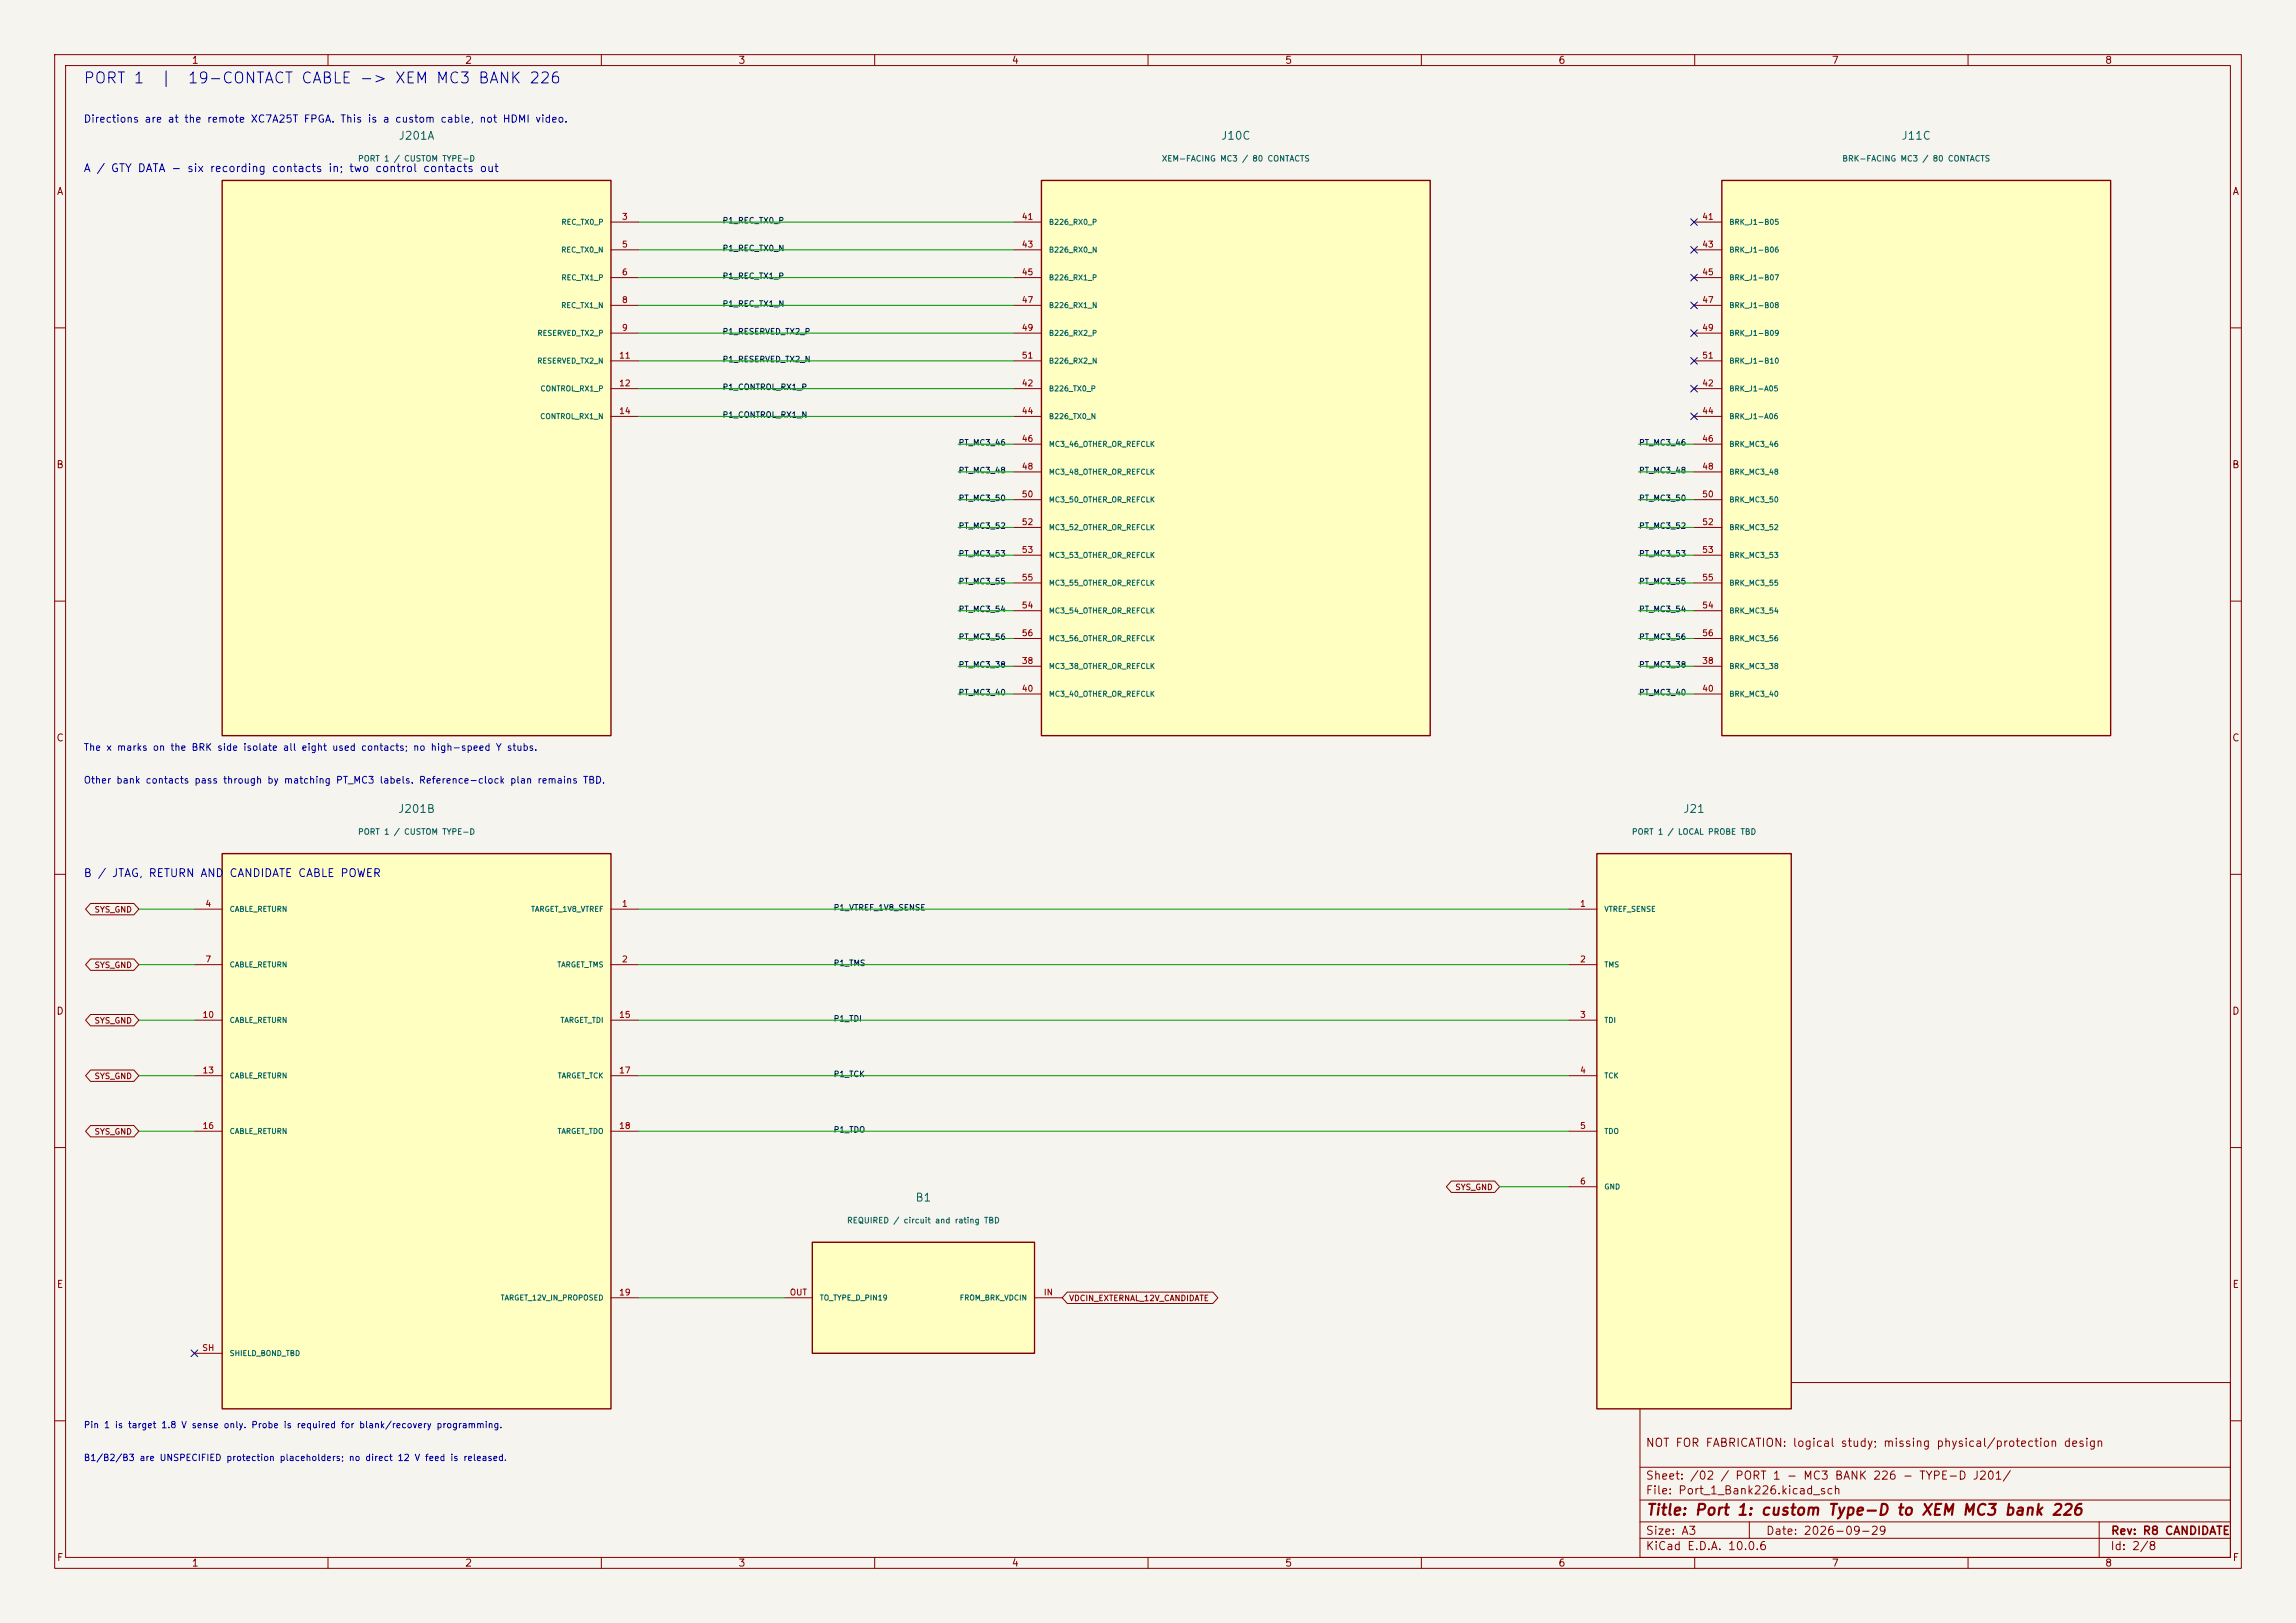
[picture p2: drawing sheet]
<svg xmlns="http://www.w3.org/2000/svg" width="420mm" height="297mm" viewBox="0 0 420 297" stroke-linecap="round" stroke-linejoin="round" font-family="sans-serif">
<defs><g id="words">
<g font-size="2" fill="#0000c2">
<text x="15.1" y="15.8">PORT 1</text>
<text x="29.2" y="15.8">|</text>
<text x="34.2" y="15.8">19-CONTACT CABLE -&gt; XEM MC3 BANK 226</text>
</g>
<text font-size="2" fill="#840000" x="301" y="277.8">Title: Port 1: custom Type-D to XEM MC3 bank 226</text>
<g font-size="1.5" fill="#840000">
<text x="300.9" y="265.1">NOT FOR FABRICATION: logical study; missing physical/protection design</text>
<text x="300.9" y="273.8">File: Port_1_Bank226.kicad_sch</text>
<text x="300.9" y="271.1">Sheet: /02 / PORT 1 - MC3 BANK 226 - TYPE-D J201/</text>
<text x="300.9" y="281.2">Size: A3</text>
<text x="322.9" y="281.2">Date: 2026-09-29</text>
<text x="386" y="281.2">Rev: R8 CANDIDATE</text>
<text x="300.9" y="284">KiCad E.D.A. 10.0.6</text>
<text x="385.9" y="284">Id: 2/8</text>
</g>
<g font-size="1.4" fill="#006464">
<text x="72.8" y="25.9">J201A</text>
<text x="223.3" y="25.9">J10C</text>
<text x="347.7" y="25.9">J11C</text>
<text x="72.7" y="149.1">J201B</text>
<text x="307.8" y="149.1">J21</text>
<text x="167.3" y="220.2">B1</text>
</g>
<g font-size="1.4" fill="#0000c2">
<text x="15.2" y="31.9">A / GTY DATA - six recording contacts in; two control contacts out</text>
<text x="15.2" y="160.9">B / JTAG, RETURN AND</text>
<text x="41.8" y="160.9">CANDIDATE CABLE POWER</text>
</g>
<g font-size="1.3" fill="#840000">
<text x="35" y="12">1</text>
<text x="85" y="12">2</text>
<text x="135" y="12">3</text>
<text x="185" y="12">4</text>
<text x="235" y="12">5</text>
<text x="285" y="12">6</text>
<text x="335" y="12">7</text>
<text x="385" y="12">8</text>
<text x="10.3" y="36">A</text>
<text x="408.3" y="36">A</text>
<text x="10.2" y="86">B</text>
<text x="408.2" y="86">B</text>
<text x="10.2" y="136">C</text>
<text x="408.2" y="136">C</text>
<text x="10.2" y="186">D</text>
<text x="408.2" y="186">D</text>
<text x="10.3" y="236">E</text>
<text x="408.3" y="236">E</text>
<text x="10.3" y="286">F</text>
<text x="35" y="287">1</text>
<text x="85" y="287">2</text>
<text x="135" y="287">3</text>
<text x="185" y="287">4</text>
<text x="235" y="287">5</text>
<text x="285" y="287">6</text>
<text x="335" y="287">7</text>
<text x="385" y="287">8</text>
<text x="408.3" y="286">F</text>
</g>
<g font-size="1.3" fill="#0000c2">
<text x="15.2" y="22.8">Directions are at the remote XC7A25T FPGA. This is a custom cable, not HDMI video.</text>
<text x="15.2" y="137.7">The x marks on the BRK side isolate all eight used contacts; no high-speed Y stubs.</text>
<text x="15.2" y="143.7">Other bank contacts pass through by matching PT_MC3 labels. Reference-clock plan remains TBD.</text>
</g>
<g font-size="1.2" fill="#0000c2">
<text x="15.2" y="261.6">Pin 1 is target 1.8 V sense only. Probe is required for blank/recovery programming.</text>
<text x="15.2" y="267.6">B1/B2/B3 are UNSPECIFIED protection placeholders; no direct 12 V feed is released.</text>
</g>
<g font-size="1.1" fill="#a90000">
<text x="113.7" y="40.5">3</text>
<text x="186.8" y="40.5">41</text>
<text x="311.3" y="40.5">41</text>
<text x="113.7" y="45.6">5</text>
<text x="186.8" y="45.6">43</text>
<text x="311.3" y="45.6">43</text>
<text x="113.7" y="50.6">6</text>
<text x="186.8" y="50.6">45</text>
<text x="311.3" y="50.6">45</text>
<text x="113.7" y="55.7">8</text>
<text x="186.8" y="55.7">47</text>
<text x="311.3" y="55.7">47</text>
<text x="113.1" y="65.9">11</text>
<text x="113.7" y="60.8">9</text>
<text x="186.8" y="60.8">49</text>
<text x="186.8" y="65.9">51</text>
<text x="311.3" y="60.8">49</text>
<text x="311.3" y="65.9">51</text>
<text x="113.1" y="71">12</text>
<text x="186.8" y="71">42</text>
<text x="311.3" y="71">42</text>
<text x="113.1" y="76">14</text>
<text x="186.8" y="76">44</text>
<text x="311.3" y="76">44</text>
<text x="186.8" y="81.1">46</text>
<text x="311.3" y="81.1">46</text>
<text x="186.8" y="86.2">48</text>
<text x="311.3" y="86.2">48</text>
<text x="186.8" y="91.3">50</text>
<text x="311.3" y="91.3">50</text>
<text x="186.8" y="96.4">52</text>
<text x="186.8" y="101.4">53</text>
<text x="311.3" y="96.4">52</text>
<text x="311.3" y="101.4">53</text>
<text x="186.8" y="106.5">55</text>
<text x="311.3" y="106.5">55</text>
<text x="186.8" y="111.6">54</text>
<text x="311.3" y="111.6">54</text>
<text x="186.8" y="116.7">56</text>
<text x="311.3" y="116.7">56</text>
<text x="186.8" y="121.8">38</text>
<text x="311.3" y="121.8">38</text>
<text x="186.8" y="126.8">40</text>
<text x="311.3" y="126.8">40</text>
<text x="37.5" y="166.2">4</text>
<text x="113.7" y="166.2">1</text>
<text x="288.9" y="166.2">1</text>
<text x="37.5" y="176.4">7</text>
<text x="113.7" y="176.4">2</text>
<text x="288.9" y="176.4">2</text>
<text x="36.9" y="186.5">10</text>
<text x="113.1" y="186.5">15</text>
<text x="288.9" y="186.5">3</text>
<text x="36.9" y="196.7">13</text>
<text x="113.1" y="196.7">17</text>
<text x="288.9" y="196.7">4</text>
<text x="36.9" y="206.8">16</text>
<text x="113.1" y="206.8">18</text>
<text x="288.9" y="206.8">5</text>
<text x="288.9" y="217">6</text>
<text x="113.1" y="237.3">19</text>
<text x="144.4" y="237.3">OUT</text>
<text x="190.8" y="237.3">IN</text>
<text x="36.9" y="247.5">SH</text>
</g>
<g font-size="1" fill="#006464">
<text x="65.4" y="29.8">PORT 1 / CUSTOM TYPE-D</text>
<text x="212.4" y="29.8">XEM-FACING MC3 / 80 CONTACTS</text>
<text x="336.9" y="29.8">BRK-FACING MC3 / 80 CONTACTS</text>
<text x="102.6" y="41.4">REC_TX0_P</text>
<text x="191.8" y="41.4">B226_RX0_P</text>
<text x="316.2" y="41.4">BRK_J1-B05</text>
<text x="102.6" y="46.4">REC_TX0_N</text>
<text x="191.8" y="46.4">B226_RX0_N</text>
<text x="316.2" y="46.4">BRK_J1-B06</text>
<text x="102.6" y="51.5">REC_TX1_P</text>
<text x="191.8" y="51.5">B226_RX1_P</text>
<text x="316.2" y="51.5">BRK_J1-B07</text>
<text x="102.6" y="56.6">REC_TX1_N</text>
<text x="191.8" y="56.6">B226_RX1_N</text>
<text x="316.2" y="56.6">BRK_J1-B08</text>
<text x="98.2" y="61.7">RESERVED_TX2_P</text>
<text x="191.8" y="61.7">B226_RX2_P</text>
<text x="316.2" y="61.7">BRK_J1-B09</text>
<text x="98.2" y="66.8">RESERVED_TX2_N</text>
<text x="98.8" y="71.8">CONTROL_RX1_P</text>
<text x="191.8" y="71.8">B226_TX0_P</text>
<text x="191.8" y="66.8">B226_RX2_N</text>
<text x="316.2" y="71.8">BRK_J1-A05</text>
<text x="316.2" y="66.8">BRK_J1-B10</text>
<text x="98.7" y="76.9">CONTROL_RX1_N</text>
<text x="191.8" y="76.9">B226_TX0_N</text>
<text x="316.2" y="76.9">BRK_J1-A06</text>
<text x="191.8" y="82">MC3_46_OTHER_OR_REFCLK</text>
<text x="316.2" y="82">BRK_MC3_46</text>
<text x="191.8" y="87.1">MC3_48_OTHER_OR_REFCLK</text>
<text x="316.2" y="87.1">BRK_MC3_48</text>
<text x="191.8" y="92.2">MC3_50_OTHER_OR_REFCLK</text>
<text x="316.2" y="92.2">BRK_MC3_50</text>
<text x="191.8" y="97.2">MC3_52_OTHER_OR_REFCLK</text>
<text x="316.2" y="97.2">BRK_MC3_52</text>
<text x="191.8" y="102.3">MC3_53_OTHER_OR_REFCLK</text>
<text x="191.8" y="107.4">MC3_55_OTHER_OR_REFCLK</text>
<text x="316.2" y="102.3">BRK_MC3_53</text>
<text x="316.2" y="107.4">BRK_MC3_55</text>
<text x="191.8" y="112.5">MC3_54_OTHER_OR_REFCLK</text>
<text x="316.2" y="112.5">BRK_MC3_54</text>
<text x="191.8" y="117.6">MC3_56_OTHER_OR_REFCLK</text>
<text x="316.2" y="117.6">BRK_MC3_56</text>
<text x="191.8" y="122.6">MC3_38_OTHER_OR_REFCLK</text>
<text x="316.2" y="122.6">BRK_MC3_38</text>
<text x="191.8" y="127.7">MC3_40_OTHER_OR_REFCLK</text>
<text x="316.2" y="127.7">BRK_MC3_40</text>
<text x="65.4" y="153">PORT 1 / CUSTOM TYPE-D</text>
<text x="298.4" y="153">PORT 1 / LOCAL PROBE TBD</text>
<text x="41.9" y="167.1">CABLE_RETURN</text>
<text x="97" y="167.1">TARGET_1V8_VTREF</text>
<text x="293.4" y="167.1">VTREF_SENSE</text>
<text x="41.9" y="177.2">CABLE_RETURN</text>
<text x="101.8" y="177.2">TARGET_TMS</text>
<text x="293.4" y="177.2">TMS</text>
<text x="41.9" y="187.4">CABLE_RETURN</text>
<text x="102.4" y="187.4">TARGET_TDI</text>
<text x="293.4" y="187.4">TDI</text>
<text x="41.9" y="197.6">CABLE_RETURN</text>
<text x="101.9" y="197.6">TARGET_TCK</text>
<text x="293.4" y="197.6">TCK</text>
<text x="41.9" y="207.7">CABLE_RETURN</text>
<text x="101.9" y="207.7">TARGET_TDO</text>
<text x="293.4" y="207.7">TDO</text>
<text x="293.4" y="217.9">GND</text>
<text x="154.8" y="224.1">REQUIRED / circuit and rating TBD</text>
<text x="91.5" y="238.2">TARGET_12V_IN_PROPOSED</text>
<text x="149.9" y="238.2">TO_TYPE_D_PIN19</text>
<text x="175.5" y="238.2">FROM_BRK_VDCIN</text>
<text x="41.9" y="248.4">SHIELD_BOND_TBD</text>
</g>
<g font-size="1" fill="#0f0f0f">
<text x="132.1" y="41.1">P1_REC_TX0_P</text>
<text x="132.1" y="46.2">P1_REC_TX0_N</text>
<text x="132.1" y="51.3">P1_REC_TX1_P</text>
<text x="132.1" y="56.4">P1_REC_TX1_N</text>
<text x="132.1" y="61.5">P1_RESERVED_TX2_P</text>
<text x="132.1" y="71.6">P1_CONTROL_RX1_P</text>
<text x="132.1" y="66.5">P1_RESERVED_TX2_N</text>
<text x="132.1" y="76.7">P1_CONTROL_RX1_N</text>
<text x="175.3" y="81.8">PT_MC3_46</text>
<text x="299.7" y="81.8">PT_MC3_46</text>
<text x="175.3" y="86.9">PT_MC3_48</text>
<text x="299.7" y="86.9">PT_MC3_48</text>
<text x="175.3" y="91.9">PT_MC3_50</text>
<text x="299.7" y="91.9">PT_MC3_50</text>
<text x="175.3" y="97">PT_MC3_52</text>
<text x="299.7" y="97">PT_MC3_52</text>
<text x="175.3" y="102.1">PT_MC3_53</text>
<text x="175.3" y="107.2">PT_MC3_55</text>
<text x="299.7" y="107.2">PT_MC3_55</text>
<text x="299.7" y="102.1">PT_MC3_53</text>
<text x="175.3" y="112.3">PT_MC3_54</text>
<text x="299.7" y="112.3">PT_MC3_54</text>
<text x="175.3" y="117.3">PT_MC3_56</text>
<text x="299.7" y="117.3">PT_MC3_56</text>
<text x="175.3" y="122.4">PT_MC3_38</text>
<text x="299.7" y="122.4">PT_MC3_38</text>
<text x="175.3" y="127.5">PT_MC3_40</text>
<text x="299.7" y="127.5">PT_MC3_40</text>
<text x="152.4" y="166.9">P1_VTREF_1V8_SENSE</text>
<text x="152.4" y="177">P1_TMS</text>
<text x="152.4" y="187.2">P1_TDI</text>
<text x="152.4" y="197.4">P1_TCK</text>
<text x="152.4" y="207.5">P1_TDO</text>
</g>
<g font-size="1" fill="#840000">
<text x="17.2" y="167.2">SYS_GND</text>
<text x="17.2" y="177.4">SYS_GND</text>
<text x="17.2" y="187.6">SYS_GND</text>
<text x="17.2" y="197.7">SYS_GND</text>
<text x="17.2" y="207.9">SYS_GND</text>
<text x="266.1" y="218">SYS_GND</text>
<text x="195.5" y="238.4">VDCIN_EXTERNAL_12V_CANDIDATE</text>
</g>
</g></defs>
<path d="M0 0h420v297h-420z" fill="#f5f4ef" stroke="#f5f4ef" stroke-width=".18"/>
<g fill="none" stroke="#840000" stroke-width=".18">
<path d="M10 10h400v277h-400zM12 12h396v273h-396zM60 10v2M110 10v2M160 10v2M210 10v2M260 10v2M310 10v2M360 10v2M10 60h2M408 60h2M10 110h2"/>
<path d="M408 110h2M10 160h2M408 160h2M10 210h2M408 210h2M300 253h108v32h-108zM10 260h2M300 278.5h108M300 274.5h108M300 268.5h108M320 278.5v3M384 278.5v6.5"/>
<path d="M408 260h2M60 285v2M110 285v2M160 285v2M210 285v2M260 285v2M300 281.5h108M310 285v2M360 285v2"/>
</g>
<path d="M40.6 33h71.2v101.6h-71.2z" fill="#ffffc2"/>
<path d="M40.6 33h71.2v101.6h-71.2z" fill="none" stroke="#840000" stroke-width=".25"/>
<path d="M111.8 40.6h5M111.8 45.7h5M111.8 50.8h5M111.8 55.9h5M111.8 61h5M111.8 66h5M111.8 71.1h5M111.8 76.2h5" fill="none" stroke="#840000" stroke-width=".18"/>
<path d="M315 33h71.1v101.6h-71.1z" fill="#ffffc2"/>
<path d="M315 33h71.1v101.6h-71.1z" fill="none" stroke="#840000" stroke-width=".25"/>
<g fill="none" stroke="#840000" stroke-width=".18">
<path d="M309.9 40.6h5.1M309.9 45.7h5.1M309.9 50.8h5.1M309.9 55.9h5.1M309.9 71.1h5.1M309.9 76.2h5.1M309.9 61h5.1M309.9 66h5.1M309.9 81.3h5.1M309.9 86.4h5.1M309.9 91.4h5.1M309.9 96.5h5.1"/>
<path d="M309.9 101.6h5.1M309.9 111.8h5.1M309.9 106.7h5.1M309.9 116.8h5.1M309.9 121.9h5.1M309.9 127h5.1"/>
</g>
<path d="M190.5 33h71.1v101.6h-71.1z" fill="#ffffc2"/>
<path d="M190.5 33h71.1v101.6h-71.1z" fill="none" stroke="#840000" stroke-width=".25"/>
<g fill="none" stroke="#840000" stroke-width=".18">
<path d="M185.4 40.6h5.1M185.4 45.7h5.1M185.4 50.8h5.1M185.4 55.9h5.1M185.4 71.1h5.1M185.4 76.2h5.1M185.4 61h5.1M185.4 66h5.1M185.4 81.3h5.1M185.4 86.4h5.1M185.4 91.4h5.1M185.4 96.5h5.1"/>
<path d="M185.4 101.6h5.1M185.4 111.8h5.1M185.4 106.7h5.1M185.4 116.8h5.1M185.4 121.9h5.1M185.4 127h5.1"/>
</g>
<path d="M148.6 227.3h40.6v20.3h-40.6z" fill="#ffffc2"/>
<path d="M148.6 227.3h40.6v20.3h-40.6z" fill="none" stroke="#840000" stroke-width=".25"/>
<path d="M143.5 237.5h5.1M189.2 237.5h5.1" fill="none" stroke="#840000" stroke-width=".18"/>
<path d="M292.1 156.2h35.6v101.6h-35.6z" fill="#ffffc2"/>
<path d="M292.1 156.2h35.6v101.6h-35.6z" fill="none" stroke="#840000" stroke-width=".25"/>
<path d="M287 166.4h5.1M287 176.5h5.1M287 186.7h5.1M287 196.9h5.1M287 207h5.1M287 217.2h5.1" fill="none" stroke="#840000" stroke-width=".18"/>
<path d="M40.6 156.2h71.2v101.6h-71.2z" fill="#ffffc2"/>
<path d="M40.6 156.2h71.2v101.6h-71.2z" fill="none" stroke="#840000" stroke-width=".25"/>
<g fill="none" stroke="#840000" stroke-width=".18">
<path d="M16.6 175.5h7.9l.9 1-.9 1.1h-7.9l-.9-1.1zM16.6 165.3h7.9l.9 1.1-.9 1h-7.9l-.9-1zM35.6 166.4h5M35.6 176.5h5M111.8 166.4h5M111.8 176.5h5M16.6 195.8h7.9l.9 1.1-.9 1h-7.9l-.9-1zM16.6 185.6h7.9l.9 1.1-.9 1h-7.9l-.9-1zM35.6 186.7h5M35.6 196.9h5M111.8 186.7h5M111.8 196.9h5"/>
<path d="M16.6 206h7.9l.9 1-.9 1.1h-7.9l-.9-1.1zM35.6 207h5M111.8 207h5M265.5 216.1h7.9l.9 1.1-.9 1h-7.9l-.9-1zM111.8 237.5h5M195.2 236.4h26.7l.9 1.1-.9 1h-26.7l-.9-1zM35.6 247.6h5"/>
</g>
<g fill="none" stroke="#009600" stroke-width=".18">
<path d="M116.8 40.6h68.6M116.8 45.7h68.6M116.8 50.8h68.6M116.8 55.9h68.6M116.8 61h68.6M116.8 66h68.6M116.8 71.1h68.6M116.8 76.2h68.6M175.3 86.4h10.1M175.3 91.4h10.1M175.3 96.5h10.1M175.3 81.3h10.1"/>
<path d="M299.7 86.4h10.2M299.7 91.4h10.2M299.7 96.5h10.2M299.7 81.3h10.2M175.3 111.8h10.1M175.3 101.6h10.1M175.3 106.7h10.1M175.3 116.8h10.1M299.7 111.8h10.2M299.7 101.6h10.2M299.7 106.7h10.2M299.7 116.8h10.2"/>
<path d="M175.3 127h10.1M175.3 121.9h10.1M299.7 127h10.2M299.7 121.9h10.2M25.4 166.4h10.2M25.4 176.5h10.2M116.8 166.4h170.2M116.8 176.5h170.2M25.4 186.7h10.2M25.4 196.9h10.2M116.8 186.7h170.2M116.8 196.9h170.2"/>
<path d="M25.4 207h10.2M116.8 207h170.2M274.3 217.2h12.7M116.8 237.5h26.7"/>
</g>
<g fill="none" stroke="#000084" stroke-width=".18">
<path d="M309.3 55.3l1.2 1.2M309.3 50.2l1.2 1.2M309.3 40l1.2 1.2M309.3 45.1l1.2 1.2M310.5 55.3l-1.2 1.2M310.5 50.2l-1.2 1.2M310.5 40l-1.2 1.2M310.5 45.1l-1.2 1.2M309.3 60.4l1.2 1.2M309.3 65.4l1.2 1.2M309.3 70.5l1.2 1.2M309.3 75.6l1.2 1.2"/>
<path d="M310.5 60.4l-1.2 1.2M310.5 65.4l-1.2 1.2M310.5 70.5l-1.2 1.2M310.5 75.6l-1.2 1.2M35 247l1.2 1.3M36.2 247l-1.2 1.3"/>
</g>
<use href="#words"/>
</svg>
